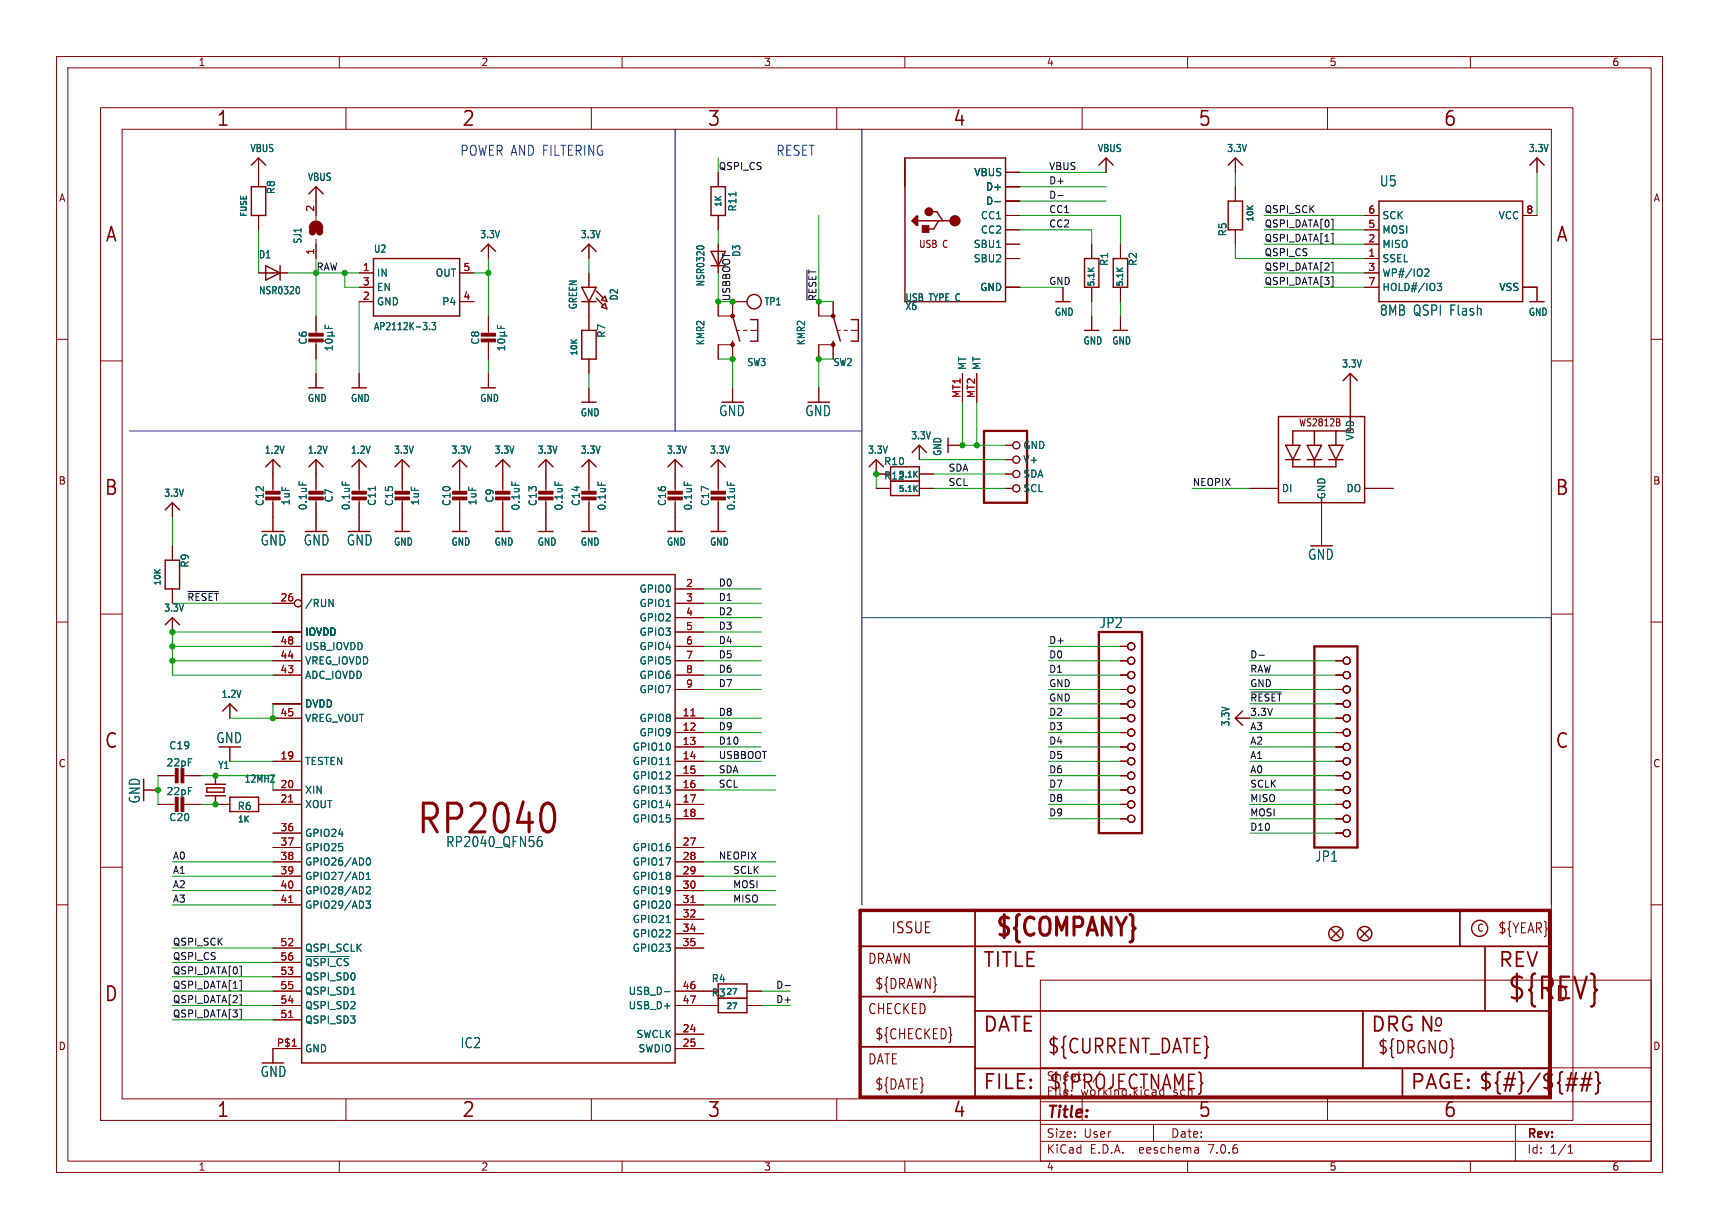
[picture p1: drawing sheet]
<svg xmlns="http://www.w3.org/2000/svg" width="304mm" height="217mm" viewBox="0 0 304 217" stroke-linecap="round" stroke-linejoin="round" font-family="sans-serif">
<defs><g id="words">
<text font-size="7.1" fill="#006464" x="73.4" y="148.1">RP2040</text>
<text font-size="5.3" fill="#840000" x="266.4" y="177.3">${REV}</text>
<text font-size="4.4" fill="#840000" x="175.7" y="166.3">${COMPANY}</text>
<g font-size="3.5" fill="#840000">
<text x="38.2" y="22.7">1</text>
<text x="81.6" y="22.7">2</text>
<text x="125" y="22.7">3</text>
<text x="168.4" y="22.7">4</text>
<text x="211.8" y="22.7">5</text>
<text x="255.1" y="22.7">6</text>
<text x="18.5" y="43.1">A</text>
<text x="275" y="43.1">A</text>
<text x="18.3" y="87.9">B</text>
<text x="274.9" y="87.9">B</text>
<text x="18.3" y="132.7">C</text>
<text x="274.9" y="132.7">C</text>
<text x="173.7" y="171.4">TITLE</text>
<text x="264.8" y="171.4">REV</text>
<text x="18.3" y="177.4">D</text>
<text x="274.9" y="177.4">D</text>
<text x="173.7" y="182.9">DATE</text>
<text x="242.3" y="182.9">DRG N</text>
<text x="185.1" y="186.7">${CURRENT_DATE}</text>
<text x="38.2" y="197.9">1</text>
<text x="81.6" y="197.9">2</text>
<text x="125" y="197.9">3</text>
<text x="168.4" y="197.9">4</text>
<text x="173.7" y="193">FILE:</text>
<text x="185.4" y="193">${PROJECTNAME}</text>
<text x="211.8" y="197.9">5</text>
<text x="249.3" y="193">PAGE: ${#}/${##}</text>
<text x="255.1" y="197.9">6</text>
</g>
<g font-size="3" fill="#840000">
<text x="253.4" y="181.9">o</text>
<text x="243.5" y="186.6">${DRGNO}</text>
</g>
<text font-size="2.8" fill="#840000" x="185" y="198.2">Title:</text>
<text font-size="2.7" fill="#840000" x="157.5" y="165.3">ISSUE</text>
<g font-size="2.5" fill="#0000c2">
<text x="81.3" y="27.7">POWER AND FILTERING</text>
<text x="137.2" y="27.7">RESET</text>
</g>
<g font-size="2.5" fill="#006464">
<text x="243.9" y="33.2">U5</text>
<text x="243.9" y="56">8MB QSPI Flash</text>
<text x="127.1" y="73.8">GND</text>
<text x="142.3" y="73.8">GND</text>
<text x="46" y="96.7">GND</text>
<text x="53.6" y="96.7">GND</text>
<text x="61.2" y="96.7">GND</text>
<text x="231.2" y="99.2">GND</text>
<text x="194.4" y="111.3">JP2</text>
<text x="38.2" y="131.6">GND</text>
<text x="25" y="142.2" transform="rotate(-90 25 142.2)">GND</text>
<text x="78.8" y="150">RP2040_QFN56</text>
<text x="232.5" y="152.6">JP1</text>
<text x="81.3" y="185.6">IC2</text>
<text x="46" y="190.6">GND</text>
</g>
<g font-size="2.5" fill="#840000">
<text x="264.8" y="165.3">${YEAR}</text>
<text x="153.4" y="170.7">DRAWN</text>
<text x="153.4" y="179.6">CHECKED</text>
<text x="154.6" y="175.2">${DRAWN}</text>
<text x="154.6" y="184">${CHECKED}</text>
<text x="153.4" y="188.5">DATE</text>
<text x="154.6" y="192.9">${DATE}</text>
</g>
<g font-size="2.1" fill="#840000">
<text x="185" y="191.3">Sheet:</text>
<text x="193.2" y="191.3">/</text>
<text x="185" y="194">File:</text>
<text x="191" y="194">working.kicad_sch</text>
<text x="185" y="201.4">Size:</text>
<text x="191.6" y="201.4">User</text>
<text x="207" y="201.4">Date:</text>
<text x="270" y="201.6">Rev:</text>
<text x="185" y="204.2">KiCad</text>
<text x="192.7" y="204.2">E.D.A.</text>
<text x="201.6" y="204.2">eeschema</text>
<text x="213.9" y="204.2">7.0.6</text>
<text x="270" y="204.2">Id:</text>
<text x="274" y="204.2">1/1</text>
</g>
<g font-size="1.8" fill="#840000">
<text x="35" y="11.9">1</text>
<text x="85" y="11.9">2</text>
<text x="135" y="11.9">3</text>
<text x="185" y="11.9">4</text>
<text x="235" y="11.9">5</text>
<text x="285" y="11.9">6</text>
<text x="10.3" y="35.9">A</text>
<text x="292.3" y="35.9">A</text>
<text x="162.4" y="44">USB C</text>
<text x="229.6" y="75.6">WS2812B</text>
<text x="10.3" y="85.9">B</text>
<text x="292.2" y="85.9">B</text>
<text x="10.3" y="135.9">C</text>
<text x="292.2" y="135.9">C</text>
<text x="261.1" y="165">C</text>
<text x="10.3" y="185.9">D</text>
<text x="292.2" y="185.9">D</text>
<text x="35" y="207.2">1</text>
<text x="85" y="207.2">2</text>
<text x="135" y="207.2">3</text>
<text x="185" y="207.2">4</text>
<text x="235" y="207.2">5</text>
<text x="285" y="207.2">6</text>
</g>
<g font-size="1.8" fill="#006464">
<text x="44.2" y="27.1">VBUS</text>
<text x="194" y="27.1">VBUS</text>
<text x="216.9" y="27.1">3.3V</text>
<text x="270.2" y="27.1">3.3V</text>
<text x="48.8" y="34.4" transform="rotate(-90 48.8 34.4)">R8</text>
<text x="54.3" y="32.2">VBUS</text>
<text x="172.2" y="31.3">VBUS</text>
<text x="174.2" y="33.9">D+</text>
<text x="130.4" y="37.5" transform="rotate(-90 130.4 37.5)">R11</text>
<text x="173.3" y="39">CC1</text>
<text x="173.3" y="41.5">CC2</text>
<text x="174.2" y="36.4">D-</text>
<text x="217.1" y="41.9" transform="rotate(-90 217.1 41.9)">R5</text>
<text x="244.3" y="41.5">MOSI</text>
<text x="244.3" y="39">SCK</text>
<text x="264.9" y="39">VCC</text>
<text x="45.7" y="45.9">D1</text>
<text x="53.5" y="43.2" transform="rotate(-90 53.5 43.2)">SJ1</text>
<text x="66" y="44.9">U2</text>
<text x="84.8" y="42.3">3.3V</text>
<text x="102.6" y="42.3">3.3V</text>
<text x="131.1" y="45.5" transform="rotate(-90 131.1 45.5)">D3</text>
<text x="172.1" y="44">SBU1</text>
<text x="172.1" y="46.6">SBU2</text>
<text x="196.1" y="47.1" transform="rotate(-90 196.1 47.1)">R1</text>
<text x="201.2" y="47.1" transform="rotate(-90 201.2 47.1)">R2</text>
<text x="244.3" y="46.6">SSEL</text>
<text x="244.3" y="44">MISO</text>
<text x="45.7" y="52.2">NSR0320</text>
<text x="66.5" y="49.1">IN</text>
<text x="66.5" y="51.7">EN</text>
<text x="76.9" y="49.1">OUT</text>
<text x="109.4" y="53.2" transform="rotate(-90 109.4 53.2)">D2</text>
<text x="124.7" y="50.7" transform="rotate(-90 124.7 50.7)">NSR0320</text>
<text x="160" y="53.5">USB TYPE C</text>
<text x="173.2" y="51.7">GND</text>
<text x="244.3" y="49.1">WP#/IO2</text>
<text x="244.3" y="51.7">HOLD#/IO3</text>
<text x="265" y="51.7">VSS</text>
<text x="66" y="58.6">AP2112K-3.3</text>
<text x="66.5" y="54.2">GND</text>
<text x="78.1" y="54.2">P4</text>
<text x="102.2" y="54.8" transform="rotate(-90 102.2 54.8)">GREEN</text>
<text x="107.2" y="59.8" transform="rotate(-90 107.2 59.8)">R7</text>
<text x="135.1" y="54.2">TP1</text>
<text x="160" y="55">X6</text>
<text x="186.4" y="56">GND</text>
<text x="270.2" y="56">GND</text>
<text x="54.5" y="61.1" transform="rotate(-90 54.5 61.1)">C6</text>
<text x="84.9" y="61.1" transform="rotate(-90 84.9 61.1)">C8</text>
<text x="124.7" y="61.2" transform="rotate(-90 124.7 61.2)">KMR2</text>
<text x="132.1" y="64.9">SW3</text>
<text x="142.5" y="61.2" transform="rotate(-90 142.5 61.2)">KMR2</text>
<text x="147.3" y="64.9">SW2</text>
<text x="171" y="65.5" transform="rotate(-90 171 65.5)">MT</text>
<text x="173.6" y="65.5" transform="rotate(-90 173.6 65.5)">MT</text>
<text x="191.5" y="61.1">GND</text>
<text x="196.6" y="61.1">GND</text>
<text x="237.2" y="65.2">3.3V</text>
<text x="54.3" y="71.3">GND</text>
<text x="61.9" y="71.3">GND</text>
<text x="84.8" y="71.3">GND</text>
<text x="102.6" y="73.8">GND</text>
<text x="161" y="77.9">3.3V</text>
<text x="239.6" y="78" transform="rotate(-90 239.6 78)">VDD</text>
<text x="46.7" y="80.4">1.2V</text>
<text x="54.3" y="80.4">1.2V</text>
<text x="61.9" y="80.4">1.2V</text>
<text x="69.6" y="80.4">3.3V</text>
<text x="79.7" y="80.4">3.3V</text>
<text x="87.3" y="80.4">3.3V</text>
<text x="95" y="80.4">3.3V</text>
<text x="102.6" y="80.4">3.3V</text>
<text x="117.8" y="80.4">3.3V</text>
<text x="125.4" y="80.4">3.3V</text>
<text x="153.4" y="80.4">3.3V</text>
<text x="156.2" y="82.5">R10</text>
<text x="166.7" y="80.7" transform="rotate(-90 166.7 80.7)">GND</text>
<text x="180.8" y="79.6">GND</text>
<text x="180.8" y="82.1">V+</text>
<text x="28.9" y="88.1">3.3V</text>
<text x="46.8" y="89.6" transform="rotate(-90 46.8 89.6)">C12</text>
<text x="51.4" y="89.5" transform="rotate(-90 51.4 89.5)">1uF</text>
<text x="59" y="89" transform="rotate(-90 59 89)">C7</text>
<text x="66.7" y="89.6" transform="rotate(-90 66.7 89.6)">C11</text>
<text x="69.7" y="89.6" transform="rotate(-90 69.7 89.6)">C15</text>
<text x="74.3" y="89.5" transform="rotate(-90 74.3 89.5)">1uF</text>
<text x="79.9" y="89.6" transform="rotate(-90 79.9 89.6)">C10</text>
<text x="84.4" y="89.5" transform="rotate(-90 84.4 89.5)">1uF</text>
<text x="87.5" y="89" transform="rotate(-90 87.5 89)">C9</text>
<text x="95.1" y="89.6" transform="rotate(-90 95.1 89.6)">C13</text>
<text x="102.7" y="89.6" transform="rotate(-90 102.7 89.6)">C14</text>
<text x="118" y="89.6" transform="rotate(-90 118 89.6)">C16</text>
<text x="125.6" y="89.6" transform="rotate(-90 125.6 89.6)">C17</text>
<text x="156.2" y="85">R12</text>
<text x="180.8" y="84.7">SDA</text>
<text x="180.8" y="87.2">SCL</text>
<text x="226.6" y="87.2">DI</text>
<text x="234.5" y="88.4" transform="rotate(-90 234.5 88.4)">GND</text>
<text x="238" y="87.2">DO</text>
<text x="54.4" y="90.3" transform="rotate(-90 54.4 90.3)">0.1uF</text>
<text x="62.1" y="90.3" transform="rotate(-90 62.1 90.3)">0.1uF</text>
<text x="92.1" y="90.4" transform="rotate(-90 92.1 90.4)">0.1uF</text>
<text x="99.7" y="90.4" transform="rotate(-90 99.7 90.4)">0.1uF</text>
<text x="107.3" y="90.4" transform="rotate(-90 107.3 90.4)">0.1uF</text>
<text x="122.5" y="90.4" transform="rotate(-90 122.5 90.4)">0.1uF</text>
<text x="130.2" y="90.4" transform="rotate(-90 130.2 90.4)">0.1uF</text>
<text x="33.6" y="100.5" transform="rotate(-90 33.6 100.5)">R9</text>
<text x="69.6" y="96.7">GND</text>
<text x="79.7" y="96.7">GND</text>
<text x="87.3" y="96.7">GND</text>
<text x="95" y="96.7">GND</text>
<text x="102.6" y="96.7">GND</text>
<text x="117.8" y="96.7">GND</text>
<text x="125.4" y="96.7">GND</text>
<text x="53.8" y="107.5">/RUN</text>
<text x="113" y="105">GPIO0</text>
<text x="113" y="107.5">GPIO1</text>
<text x="28.9" y="108.4">3.3V</text>
<text x="53.8" y="112.6">IOVDD</text>
<text x="113" y="110.1">GPIO2</text>
<text x="113" y="112.6">GPIO3</text>
<text x="53.8" y="117.7">VREG_IOVDD</text>
<text x="53.8" y="115.2">USB_IOVDD</text>
<text x="113" y="115.2">GPIO4</text>
<text x="113" y="117.7">GPIO5</text>
<text x="39.1" y="123.6">1.2V</text>
<text x="53.8" y="125.3">DVDD</text>
<text x="53.8" y="120.2">ADC_IOVDD</text>
<text x="113" y="120.2">GPIO6</text>
<text x="113" y="122.8">GPIO7</text>
<text x="53.8" y="127.9">VREG_VOUT</text>
<text x="113" y="127.9">GPIO8</text>
<text x="113" y="130.4">GPIO9</text>
<text x="217.6" y="128.6" transform="rotate(-90 217.6 128.6)">3.3V</text>
<text x="29.3" y="135.7">22pF</text>
<text x="29.8" y="132.7">C19</text>
<text x="38.5" y="136.2">Y1</text>
<text x="53.8" y="135.5">TESTEN</text>
<text x="111.8" y="132.9">GPIO10</text>
<text x="111.8" y="135.5">GPIO11</text>
<text x="29.3" y="140.8">22pF</text>
<text x="41.9" y="143.4">R6</text>
<text x="43.2" y="138.6">12MHZ</text>
<text x="53.8" y="140.6">XIN</text>
<text x="53.8" y="143.1">XOUT</text>
<text x="111.8" y="138">GPIO12</text>
<text x="111.8" y="140.6">GPIO13</text>
<text x="111.8" y="143.1">GPIO14</text>
<text x="29.8" y="145.4">C20</text>
<text x="53.8" y="148.2">GPIO24</text>
<text x="111.8" y="145.6">GPIO15</text>
<text x="53.8" y="150.7">GPIO25</text>
<text x="53.8" y="153.3">GPIO26/AD0</text>
<text x="53.8" y="155.8">GPIO27/AD1</text>
<text x="111.8" y="150.7">GPIO16</text>
<text x="111.8" y="153.3">GPIO17</text>
<text x="111.8" y="155.8">GPIO18</text>
<text x="53.8" y="158.3">GPIO28/AD2</text>
<text x="53.8" y="160.9">GPIO29/AD3</text>
<text x="111.8" y="158.3">GPIO19</text>
<text x="111.8" y="160.9">GPIO20</text>
<text x="111.8" y="163.4">GPIO21</text>
<text x="111.8" y="166">GPIO22</text>
<text x="53.8" y="168.5">QSPI_SCLK</text>
<text x="53.8" y="173.6">QSPI_SD0</text>
<text x="53.8" y="171">~{QSPI_CS}</text>
<text x="111.8" y="168.5">GPIO23</text>
<text x="125.7" y="173.9">R4</text>
<text x="53.8" y="178.7">QSPI_SD2</text>
<text x="53.8" y="176.1">QSPI_SD1</text>
<text x="111" y="176.1">USB_D-</text>
<text x="111" y="178.7">USB_D+</text>
<text x="125.7" y="176.4">R3</text>
<text x="53.8" y="181.2">QSPI_SD3</text>
<text x="112.4" y="183.7">SWCLK</text>
<text x="53.8" y="186.3">GND</text>
<text x="112.8" y="186.3">SWDIO</text>
</g>
<g font-size="1.8" fill="#a90000">
<text x="55.6" y="37.5" transform="rotate(-90 55.6 37.5)">2</text>
<text x="241.9" y="40.4">5</text>
<text x="241.9" y="37.8">6</text>
<text x="269.8" y="37.8">8</text>
<text x="55.6" y="45.2" transform="rotate(-90 55.6 45.2)">1</text>
<text x="241.9" y="45.5">1</text>
<text x="241.9" y="42.9">2</text>
<text x="64.1" y="48">1</text>
<text x="64.1" y="53.1">2</text>
<text x="64.1" y="50.5">3</text>
<text x="81.8" y="53.1">4</text>
<text x="81.8" y="48">5</text>
<text x="241.9" y="48">3</text>
<text x="241.9" y="50.5">7</text>
<text x="169.9" y="70.5" transform="rotate(-90 169.9 70.5)">MT1</text>
<text x="172.5" y="70.5" transform="rotate(-90 172.5 70.5)">MT2</text>
<text x="49.5" y="106.4">26</text>
<text x="121.2" y="103.9">2</text>
<text x="121.2" y="106.4">3</text>
<text x="121.2" y="109">4</text>
<text x="121.2" y="111.5">5</text>
<text x="49.5" y="119.1">43</text>
<text x="49.5" y="116.6">44</text>
<text x="49.5" y="114">48</text>
<text x="121.2" y="114">6</text>
<text x="121.2" y="116.6">7</text>
<text x="121.2" y="119.1">8</text>
<text x="121.2" y="121.7">9</text>
<text x="49.5" y="126.7">45</text>
<text x="120.6" y="126.7">11</text>
<text x="120.6" y="129.3">12</text>
<text x="120.6" y="131.8">13</text>
<text x="49.5" y="134.4">19</text>
<text x="120.6" y="134.4">14</text>
<text x="120.6" y="136.9">15</text>
<text x="49.5" y="139.4">20</text>
<text x="49.5" y="142">21</text>
<text x="120.6" y="139.4">16</text>
<text x="120.6" y="142">17</text>
<text x="49.5" y="147.1">36</text>
<text x="49.5" y="149.6">37</text>
<text x="120.6" y="144.5">18</text>
<text x="120.6" y="149.6">27</text>
<text x="49.5" y="152.1">38</text>
<text x="49.5" y="154.7">39</text>
<text x="120.6" y="152.1">28</text>
<text x="120.6" y="154.7">29</text>
<text x="49.5" y="157.2">40</text>
<text x="49.5" y="159.8">41</text>
<text x="120.6" y="157.2">30</text>
<text x="120.6" y="159.8">31</text>
<text x="49.5" y="167.4">52</text>
<text x="120.6" y="162.3">32</text>
<text x="120.6" y="164.8">34</text>
<text x="120.6" y="167.4">35</text>
<text x="49.5" y="172.5">53</text>
<text x="49.5" y="169.9">56</text>
<text x="49.5" y="177.5">54</text>
<text x="49.5" y="175">55</text>
<text x="120.6" y="175">46</text>
<text x="120.6" y="177.5">47</text>
<text x="48.9" y="185.2">P$1</text>
<text x="49.5" y="180.1">51</text>
<text x="120.6" y="182.6">24</text>
<text x="120.6" y="185.2">25</text>
</g>
<g font-size="1.7" fill="#0f0f0f">
<text x="127" y="30.1">QSPI_CS</text>
<text x="185.4" y="30.1">VBUS</text>
<text x="185.4" y="32.7">D+</text>
<text x="185.4" y="35.2">D-</text>
<text x="185.4" y="40.3">CC2</text>
<text x="185.4" y="37.8">CC1</text>
<text x="223.5" y="40.3">QSPI_DATA[0]</text>
<text x="223.5" y="37.8">QSPI_SCK</text>
<text x="55.9" y="47.9">RAW</text>
<text x="223.5" y="42.8">QSPI_DATA[1]</text>
<text x="223.5" y="47.9">QSPI_DATA[2]</text>
<text x="223.5" y="45.4">QSPI_CS</text>
<text x="129.2" y="53.3" transform="rotate(-90 129.2 53.3)">USBBOOT</text>
<text x="185.4" y="50.5">GND</text>
<text x="223.5" y="50.5">QSPI_DATA[3]</text>
<text x="167.6" y="83.5">SDA</text>
<text x="167.6" y="86">SCL</text>
<text x="210.8" y="86">NEOPIX</text>
<text x="33" y="106.3">~{RESET}</text>
<text x="127" y="103.8">D0</text>
<text x="127" y="106.3">D1</text>
<text x="127" y="114">D4</text>
<text x="127" y="108.9">D2</text>
<text x="127" y="111.4">D3</text>
<text x="185.4" y="114">D+</text>
<text x="127" y="116.5">D5</text>
<text x="127" y="119">D6</text>
<text x="185.4" y="116.5">D0</text>
<text x="185.4" y="119">D1</text>
<text x="221" y="119">RAW</text>
<text x="221" y="116.5">D-</text>
<text x="127" y="121.6">D7</text>
<text x="185.4" y="124.1">GND</text>
<text x="185.4" y="121.6">GND</text>
<text x="221" y="121.6">GND</text>
<text x="221" y="124.1">~{RESET}</text>
<text x="127" y="126.7">D8</text>
<text x="127" y="131.7">D10</text>
<text x="127" y="129.2">D9</text>
<text x="185.4" y="131.7">D4</text>
<text x="185.4" y="129.2">D3</text>
<text x="185.4" y="126.7">D2</text>
<text x="221" y="131.7">A2</text>
<text x="221" y="126.7">3.3V</text>
<text x="221" y="129.2">A3</text>
<text x="127" y="134.3">USBBOOT</text>
<text x="127" y="136.8">SDA</text>
<text x="185.4" y="134.3">D5</text>
<text x="185.4" y="136.8">D6</text>
<text x="221" y="134.3">A1</text>
<text x="221" y="136.8">A0</text>
<text x="127" y="139.4">SCL</text>
<text x="185.4" y="139.4">D7</text>
<text x="185.4" y="141.9">D8</text>
<text x="221" y="141.9">MISO</text>
<text x="221" y="139.4">SCLK</text>
<text x="185.4" y="144.4">D9</text>
<text x="221" y="147">D10</text>
<text x="221" y="144.4">MOSI</text>
<text x="30.5" y="154.6">A1</text>
<text x="30.5" y="152.1">A0</text>
<text x="127" y="152.1">NEOPIX</text>
<text x="129.5" y="154.6">SCLK</text>
<text x="30.5" y="157.1">A2</text>
<text x="30.5" y="159.7">A3</text>
<text x="129.5" y="159.7">MISO</text>
<text x="129.5" y="157.1">MOSI</text>
<text x="30.5" y="167.3">QSPI_SCK</text>
<text x="30.5" y="169.8">QSPI_CS</text>
<text x="30.5" y="172.4">QSPI_DATA[0]</text>
<text x="30.5" y="180">QSPI_DATA[3]</text>
<text x="30.5" y="174.9">QSPI_DATA[1]</text>
<text x="30.5" y="177.5">QSPI_DATA[2]</text>
<text x="137.2" y="177.5">D+</text>
<text x="137.2" y="174.9">D-</text>
</g>
<text font-size="1.7" fill="#009600" x="144.4" y="53.3" transform="rotate(-90 144.4 53.3)">~{RESET}</text>
<g font-size="1.4" fill="#006464">
<text x="43.9" y="38.5" transform="rotate(-90 43.9 38.5)">FUSE</text>
<text x="127.8" y="36.8" transform="rotate(-90 127.8 36.8)">1K</text>
<text x="221.9" y="39.4" transform="rotate(-90 221.9 39.4)">10K</text>
<text x="193.8" y="50.8" transform="rotate(-90 193.8 50.8)">5.1K</text>
<text x="198.8" y="50.8" transform="rotate(-90 198.8 50.8)">5.1K</text>
<text x="102.3" y="63" transform="rotate(-90 102.3 63)">10K</text>
<text x="158.7" y="87.3">5.1K</text>
<text x="158.7" y="84.7">5.1K</text>
<text x="28.7" y="103.7" transform="rotate(-90 28.7 103.7)">10K</text>
<text x="41.9" y="145.7">1K</text>
<text x="128.3" y="176.2">27</text>
<text x="128.3" y="178.7">27</text>
</g>
</g></defs>
<g fill="none" stroke="#840000" stroke-width=".18">
<path d="M10 10h284v197.3h-284zM12 12h280v193.3h-280zM17.8 19h260.3v179.1h-260.3zM60 10v2M61.2 19v3.9M104.6 19v3.9M110 10v2M148 19v3.9M160 10v2M191.3 19v3.9M210 10v2M234.7 19v3.9"/>
<path d="M260 10v2M21.6 22.9h252.7v171.4h-252.7zM45.7 27.9v5.1M45.7 38.1v2.5M55.9 33v6M127 30.5v2.5M127 38.1v2.5M177.8 38.1h2.5M177.8 30.5h2.5M177.8 33h2.5M177.8 35.6h2.5M195.6 27.9v2.6"/>
<path d="M218.4 27.9v2.6M218.4 33v2.6M241.3 38.1h2.5M269.2 38.1h2.6M271.8 27.9v2.6M10 60h2M45.7 48.3h5.1M55.9 42.3v3.4M55.9 55.9v3.3M63.5 53.3h2.5M63.5 48.3h2.5M63.5 50.8h2.5"/>
<path d="M81.3 53.3h2.5M81.3 48.3h2.5M86.4 43.2v2.5M86.4 55.9v3.3M104.1 43.2v2.5M104.1 48.3v2.5M104.1 53.3v5.1M127 53.3v2.6h2.5v-2.6h2.6M127 43.2v5.1M130.2 58.4h.6M131.4 58.4h.7M132.7 58.4h1.3"/>
<path d="M144.8 53.3v2.6h2.5v-2.6M148 58.4h.6M149.2 58.4h.7M150.5 58.4h1.3M177.8 45.7h2.5M177.8 43.2h2.5M177.8 50.8h2.5M177.8 40.6h2.5M188 50.8v2.5M193 43.2v2.5M193 50.8v2.5M193 55.9v2.5"/>
<path d="M198.1 43.2v2.5M198.1 50.8v2.5M198.1 55.9v2.5M218.4 40.6v2.6M241.3 45.7h2.5M241.3 43.2h2.5M241.3 48.3h2.5M241.3 50.8h2.5M241.3 40.6h2.5M269.2 50.8h2.6v2.5M292 60h2M17.8 63.8h3.8"/>
<path d="M55.9 60.2v3.3M55.9 66v2.6M63.5 66v2.6M86.4 60.2v3.3M86.4 66v2.6M104.1 63.5v2.5M104.1 68.6v2.5M127 63.5v-2.5h2.5v2.5M129.5 68.6v2.5M144.8 63.5v-2.5h2.5v2.5M144.8 68.6v2.5M162.6 78.7v2.6"/>
<path d="M167.6 78.7h2.6M170.2 66v5.1M172.7 66v5.1M177.8 78.7h1.3M236.9 74.8v.4M238.8 66v7.7M274.3 63.8h3.8M30.5 88.9v2.5M30.5 96.5v2.6M48.3 81.3v5.8M48.3 88.1v5.9M55.9 81.3v5.8"/>
<path d="M55.9 88.1v5.9M63.5 81.3v5.8M63.5 88.1v5.9M71.1 81.3v5.8M71.1 88.1v5.9M81.3 81.3v5.8M81.3 88.1v5.9M88.9 81.3v5.8M88.9 88.1v5.9M96.5 81.3v5.8M96.5 88.1v5.9M104.1 81.3v5.8"/>
<path d="M104.1 88.1v5.9M119.4 81.3v5.8M119.4 88.1v5.9M127 81.3v5.8M127 88.1v5.9M154.9 81.3v2.5h2.6M154.9 86.4h2.6M162.6 83.8h2.5M162.6 86.4h2.5M177.8 81.3h1.3M177.8 83.8h1.3M177.8 86.4h1.3"/>
<path d="M221 86.4h5.1M233.7 88.9v7.6M241.3 86.4h5.1M10 110h2M17.8 108.6h3.8M30.5 104.1v2.6M30.5 109.2v2.6M48.3 119.4h5M48.3 116.8h5M48.3 114.3h5M48.3 111.8h5M48.3 106.7h3.8"/>
<path d="M119.4 119.4h5.1M119.4 116.8h5.1M119.4 114.3h5.1M119.4 111.8h5.1M119.4 104.1h5.1M119.4 106.7h5.1M119.4 109.2h5.1M198.1 119.4h1.3M198.1 116.8h1.3M198.1 114.3h1.3M236.2 119.4h1.3M236.2 116.8h1.3"/>
<path d="M274.3 108.6h3.8M292 110h2M25.4 139.7h2.5M27.9 137.2h3.3M32.3 137.2h3.3M38.1 137.2h.1M40.6 124.5v2.5M40.6 132.1v2.5M48.3 124.5h5M48.3 139.7h5M48.3 134.6h5M48.3 127h5"/>
<path d="M119.4 121.9h5.1M119.4 139.7h5.1M119.4 137.2h5.1M119.4 134.6h5.1M119.4 132.1h5.1M119.4 129.5h5.1M119.4 127h5.1M198.1 124.5h1.3M198.1 121.9h1.3M198.1 139.7h1.3M198.1 137.2h1.3M198.1 134.6h1.3"/>
<path d="M198.1 132.1h1.3M198.1 129.5h1.3M198.1 127h1.3M218.4 127h2.6M236.2 124.5h1.3M236.2 121.9h1.3M236.2 139.7h1.3M236.2 137.2h1.3M236.2 134.6h1.3M236.2 132.1h1.3M236.2 129.5h1.3M236.2 127h1.3"/>
<path d="M10 160h2M17.8 153.4h3.8M27.9 142.2h3.3M32.3 142.2h3.3M38.1 142.2h.1M38.1 142.2h2.5M45.7 142.2h7.6M48.3 147.3h5M48.3 149.9h5M48.3 152.4h5M48.3 154.9h5M48.3 157.5h5"/>
<path d="M119.4 142.2h5.1M119.4 144.8h5.1M119.4 149.9h5.1M119.4 152.4h5.1M119.4 154.9h5.1M119.4 157.5h5.1M198.1 142.2h1.3M198.1 144.8h1.3M236.2 142.2h1.3M236.2 147.3h1.3M236.2 144.8h1.3M274.3 153.4h3.8"/>
<path d="M292 160h2M48.3 175.3h5M48.3 177.8h5M48.3 160h5M48.3 167.6h5M48.3 172.7h5M48.3 170.2h5M119.4 175.3h7.6M119.4 177.8h7.6M119.4 160h5.1M119.4 162.6h5.1M119.4 165.1h5.1"/>
<path d="M119.4 167.6h5.1M132.1 175.3h2.5M132.1 177.8h2.5M184 173.3h108v32h-108zM48.3 180.3h5M53.3 185.4h-5v2.6M61.2 194.3v3.8M104.6 194.3v3.8M119.4 182.9h5.1M119.4 185.4h5.1M148 194.3v3.8M184 198.8h108"/>
<path d="M184 194.8h108M184 188.8h108M191.3 194.3v3.8M204 198.8v3M234.7 194.3v3.8M268 198.8v6.5M60 205.3v2M110 205.3v2M160 205.3v2M184 201.8h108M210 205.3v2M211.8 203l.1 .9"/>
<path d="M211.9 203.8l-.1 .1M211.9 203.3h-.1M260 205.3v2M277.3 203.9h.8M277.3 202.8l.4-.4v1.5"/>
<circle cx="179.7" cy="78.7" r=".63"/>
<circle cx="179.7" cy="86.4" r=".63"/>
<circle cx="179.7" cy="81.3" r=".63"/>
<circle cx="179.7" cy="83.8" r=".63"/>
<circle cx="52.7" cy="106.7" r=".63"/>
<circle cx="200" cy="116.8" r=".63"/>
<circle cx="200" cy="119.4" r=".63"/>
<circle cx="200" cy="114.3" r=".63"/>
<circle cx="238.1" cy="116.8" r=".63"/>
<circle cx="238.1" cy="119.4" r=".63"/>
<circle cx="200" cy="124.5" r=".63"/>
<circle cx="200" cy="132.1" r=".63"/>
<circle cx="200" cy="129.5" r=".63"/>
<circle cx="200" cy="127" r=".63"/>
<circle cx="200" cy="121.9" r=".63"/>
<circle cx="200" cy="139.7" r=".63"/>
<circle cx="200" cy="134.6" r=".63"/>
<circle cx="200" cy="137.2" r=".63"/>
<circle cx="238.1" cy="132.1" r=".63"/>
<circle cx="238.1" cy="121.9" r=".63"/>
<circle cx="238.1" cy="129.5" r=".63"/>
<circle cx="238.1" cy="127" r=".63"/>
<circle cx="238.1" cy="124.5" r=".63"/>
<circle cx="238.1" cy="139.7" r=".63"/>
<circle cx="238.1" cy="134.6" r=".63"/>
<circle cx="238.1" cy="137.2" r=".63"/>
<circle cx="200" cy="144.8" r=".63"/>
<circle cx="200" cy="142.2" r=".63"/>
<circle cx="238.1" cy="144.8" r=".63"/>
<circle cx="238.1" cy="147.3" r=".63"/>
<circle cx="238.1" cy="142.2" r=".63"/>
</g>
<g fill="#840000" stroke="#840000" stroke-width=".18">
<path d="M32 141h.5v2.5h-.5z"/>
<path d="M31 141h.5v2.5h-.5z"/>
<path d="M32 135.9h.5v2.5h-.5z"/>
<path d="M31 135.9h.5v2.5h-.5z"/>
<path d="M125.7 87.9h2.6v.5h-2.6z"/>
<path d="M125.7 86.9h2.6v.5h-2.6z"/>
<path d="M118.1 87.9h2.5v.5h-2.5z"/>
<path d="M118.1 86.9h2.5v.5h-2.5z"/>
<path d="M47 87.9h2.5v.5h-2.5z"/>
<path d="M47 86.9h2.5v.5h-2.5z"/>
<path d="M62.2 86.9h2.6v.5h-2.6z"/>
<path d="M62.2 87.9h2.6v.5h-2.6z"/>
<path d="M54.6 86.9h2.5v.5h-2.5z"/>
<path d="M54.6 87.9h2.5v.5h-2.5z"/>
<path d="M102.9 87.9h2.5v.5h-2.5z"/>
<path d="M102.9 86.9h2.5v.5h-2.5z"/>
<path d="M80 87.9h2.5v.5h-2.5z"/>
<path d="M80 86.9h2.5v.5h-2.5z"/>
<path d="M87.6 87.9h2.6v.5h-2.6z"/>
<path d="M87.6 86.9h2.6v.5h-2.6z"/>
<path d="M54.6 59.9h2.5v.6h-2.5z"/>
<path d="M54.6 58.9h2.5v.5h-2.5z"/>
<path d="M85.1 59.9h2.5v.6h-2.5z"/>
<path d="M85.1 58.9h2.5v.5h-2.5z"/>
<path d="M69.8 87.9h2.6v.5h-2.6z"/>
<path d="M69.8 86.9h2.6v.5h-2.6z"/>
<path d="M163.1 39.9h1.2v1.2h-1.2z"/>
<path d="M95.2 87.9h2.6v.5h-2.6z"/>
<path d="M95.2 86.9h2.6v.5h-2.6z"/>
<circle cx="129.5" cy="55.9" r=".33"/>
<circle cx="129.5" cy="61" r=".33"/>
<circle cx="164.3" cy="37.4" r=".7"/>
<circle cx="147.3" cy="55.9" r=".33"/>
<circle cx="147.3" cy="61" r=".33"/>
</g>
<g fill="none" stroke="#840000" stroke-width=".25">
<path d="M44.4 33h2.6v5.1h-2.6zM44.4 29.2l1.3-1.3 1.3 1.3M54.6 34.3l1.3-1.3 1.2 1.3M125.7 33h2.6v5.1h-2.6zM160 27.9h17.8v25.4h-17.8zM160 27.9v5.1M161.5 39l.4-.4v.8l-.2-.2v-.2M162.1 38.2h.2v1.6h-.2l-.8-.8zM162.1 38.2v1.4M162.3 39h6.6M164.7 37.4h1l1 1.6M166 39l-.9 1.5h-1.2"/>
<path d="M194.3 29.2l1.3-1.3 1.2 1.3M217.2 35.6h2.5v5h-2.5zM217.2 29.2l1.2-1.3 1.3 1.3M243.8 35.6h25.4v17.7h-25.4zM270.5 29.2l1.3-1.3 1.2 1.3M47 47l2.5 1.3-2.5 1.2zM49.5 47v2.5M66 45.7h15.3v10.2h-15.3zM85.1 44.4l1.3-1.2 1.2 1.2M102.9 53.3h2.5M102.9 58.4h2.5v5.1h-2.5zM102.9 50.8h2.5l-1.3 2.5z"/>
<path d="M102.9 44.4l1.2-1.2 1.3 1.2M105.4 51.4l1.3 1.3M105.4 52.7l1.3 1.3M106.4 53l.6-.6 .3 .9zM106.4 54.3l.6-.6 .3 .9zM125.7 44.4h2.6l-1.3 2.6zM125.7 47h2.6M129.5 55.9l1.3 4.4M132.7 56.5h1.3v3.8h-1.3M147.3 55.9l1.3 4.4M150.5 56.5h1.3v3.8h-1.3M186.7 53.3h2.5"/>
<path d="M191.8 58.4h2.5M191.8 45.7h2.5v5.1h-2.5zM196.8 58.4h2.6M196.8 45.7h2.6v5.1h-2.6zM270.5 53.3h2.5M54.6 68.6h2.5M62.2 68.6h2.6M85.1 68.6h2.5M102.9 71.1h2.5M129.5 60.3v.7M147.3 60.3v.7M167.6 77.5v2.5"/>
<path d="M226.1 73.7h15.2v15.2h-15.2zM227.3 78.7h2.6l-1.3 2.6zM231.1 78.7h2.6l-1.3 2.6zM232.4 76.2v2.5M234.9 78.7h2.6l-1.3 2.6zM236.2 76.2v2.5M237.5 67.3l1.3-1.3 1.2 1.3M238.8 73.7v2.5h-10.2v2.5M29.2 99.1h2.5v5h-2.5zM29.2 90.2l1.3-1.3 1.2 1.3M47 82.5l1.3-1.2 1.2 1.2M54.6 82.5l1.3-1.2 1.2 1.2"/>
<path d="M62.2 82.5l1.3-1.2 1.3 1.2M69.8 94h2.6M69.8 82.5l1.3-1.2 1.3 1.2M80 94h2.5M80 82.5l1.3-1.2 1.2 1.2M87.6 94h2.6M87.6 82.5l1.3-1.2 1.3 1.2M95.2 94h2.6M95.2 82.5l1.3-1.2 1.3 1.2M102.9 94h2.5M102.9 82.5l1.2-1.2 1.3 1.2M118.1 94h2.5"/>
<path d="M118.1 82.5l1.3-1.2 1.2 1.2M125.7 94h2.6M125.7 82.5l1.3-1.2 1.3 1.2M153.7 82.5l1.2-1.2 1.3 1.2M157.5 82.5h5.1v5.1h-5.1zM157.5 85.1h5.1M161.3 80l1.3-1.3 1.2 1.3M227.3 81.3h2.6M228.6 81.3v1.2h7.6v-1.2M231.1 81.3h2.6M232.4 81.3v1.2M234.9 81.3h2.6"/>
<path d="M29.2 110.5l1.3-1.3 1.2 1.3M53.3 101.6h66.1v86.4h-66.1zM36.3 138.7h3.6M36.6 139.3h3v.8h-3zM38.1 137.2v1.5M39.4 125.7l1.2-1.2 1.3 1.2M219.7 125.7l-1.3 1.3 1.3 1.3M36.3 140.7h3.6M38.1 140.7v1.5M40.6 141h5.1v2.5h-5.1zM127 174h5.1v5.1h-5.1zM127 176.5h5.1"/>
<path d="M235.5 164.3l1.5 1.6M237 164.3l-1.5 1.6M240.5 164.3l1.6 1.6M242.1 164.3l-1.6 1.6"/>
<circle cx="133.3" cy="53.3" r="1.27"/>
<circle cx="236.2" cy="165.1" r="1.27"/>
<circle cx="241.3" cy="165.1" r="1.27"/>
<circle cx="261.6" cy="164.2" r="1.42"/>
</g>
<path d="M174 76.2h7.6v12.7h-7.6zM194.3 111.8h7.6v35.5h-7.6zM232.4 114.3h7.6v35.6h-7.6z" fill="none" stroke="#840000" stroke-width=".41"/>
<g fill="none" stroke="#006464" stroke-width=".18">
<path d="M130.1 34v.7M175.9 35.7h1M52.7 50.7a.88 .88 0 0 1 0 1.3M57.5 57.5v.6h1.3M57.9 59.4h1.3M57.9 58.8h.7M58.1 57.7v.4M58.6 58.8l.2 .2v.2l-.2 .2M58.8 58.6l-.2 .2M76 58.2v.1M76.4 57h.6l-.3 .5 .3 .1v.6l-.2 .1-.4-.1M88 57.5v.6h1.2"/>
<path d="M88.4 59.4h1.3M88.4 58.8h.7M88.6 57.7v.4M89.1 58.8l.1 .2v.2l-.1 .2M89.2 58.6l-.1 .2M123.2 43.7a.88 .88 0 0 1 1.3 0M252 47.6h.4l.3 .3-.8 .9h.8M254.1 50.1h.8l-.4 .5 .4 .1v.6l-.2 .1-.6-.1M57.6 60.1a.69 .69 0 0 1 1.2 .3 .72 .72 0 0 1-1.3-.1zM58.8 61.2v.7M58.8 61.5h-1.3l.4 .4M88 60.1a.75 .75 0 0 1 1.2 .3 .72 .72 0 0 1-1.2-.1z"/>
<path d="M89.2 61.5h-1.2l.3 .4M89.2 61.2v.7M52.9 85.2v.6M60.5 85.2v.6M66.4 86v.7M90.5 85.2v.6M98.1 85.2v.6M105.7 85.2v.6M121 85.2v.6M128.6 85.2v.6M58.2 106l.7 1.3v-1.3M117.8 135.2h.7"/>
<path d="M64.7 159.3h.8l-.4 .5 .3 .1v.6l-.1 .1-.6-.1M64.8 156.9l.5-.1 .2 .4-.8 .9h.8M64.8 155.5h.7M64.8 154.6l.3-.4v1.3M64.9 151.8l.2-.1a.68 .68 0 0 1 .4 .6 .68 .68 0 0 1-.4 .7l-.2-.1-.1-.4zM54.1 169.1h7.6M62.1 175.8h.7M117.5 175.4h1M117.8 163.1h.7"/>
</g>
<path d="M152.1 161h121.9v33h-121.9z" fill="none" stroke="#840000" stroke-width=".61"/>
<path d="M152.1 176.2h20.3M152.1 167.3h121.9M172.4 161v33M172.4 178.8h101.6M241 178.8v10.1M258.1 161v6.3M262.6 167.3v11.5M152.1 185.1h20.3M172.4 188.9h101.6M248 188.9v5.1" fill="none" stroke="#840000" stroke-width=".3"/>
<path d="M276.9 191.8h1.8M277.1 190.8h1.9M278.7 189.7l-.7 3.2M279.4 191.8h1.9M279.7 190.8h1.8M280.4 189.7l-.7 3.2M281.3 189.7l-.8 3.2M282.1 189.5l.4 .2 .1 .2v1.2l.3 .4-.3 .3v1.2l-.1 .3-.4 .1" fill="none" stroke="#840000" stroke-width=".32"/>
<path d="M168.2 182.9l.1 .1-.1 .1" fill="none" stroke="#840000" stroke-width=".19"/>
<circle cx="168.9" cy="39" r=".5" fill="none" stroke="#840000" stroke-width="1"/>
<path d="M55.2 41a.64 .64 0 0 1 .7-.6 .64 .64 0 0 1 .6 .6M55.2 40.3a.64 .64 0 0 1 .7-.7 .64 .64 0 0 1 .6 .7" fill="none" stroke="#840000" stroke-width="1.3"/>
<path d="M97.1 142a1.86 1.86 0 0 1 1 2 3.6 3.6 0 0 1-.6 2.9l-.4 .2" fill="none" stroke="#840000" stroke-width=".54"/>
<path d="M122.2 126.6h.7M51 141.8h.8M51 159.6h.8M122.2 159.6h.7M51 179.9h.8M51.7 185h.7" fill="none" stroke="#a90000" stroke-width=".18"/>
<g fill="none" stroke="#0f0f0f" stroke-width=".18">
<path d="M187.1 34.6h.9M235.4 38.8h.3v1.8h-.3M142.7 47.7v5.4M235.4 41.3h.3v1.8h-.3M235.4 46.4h.3v1.8h-.3M235.4 48.9h.3v1.8h-.3M33.2 104.6h5.4M222.6 115.9h1M221.2 122.4h5.4M42.4 178.5h.3v1.8h-.3M42.4 170.9h.3v1.7h-.3M42.4 173.4h.3v1.8h-.3"/>
<path d="M42.4 175.9h.3v1.8h-.3M138.8 174.3h.9"/>
</g>
<path d="M119.4 22.9v53.3M152.4 22.9v137.1M22.9 76.2h129.5M152.4 109.2h121.9v50.8" fill="none" stroke="#0000c2" stroke-width=".18"/>
<g fill="none" stroke="#009600" stroke-width=".18">
<path d="M127 27.9v2.6M144.8 38.1v15.2h2.5M180.3 38.1h17.8v5.1M180.3 33h15.3M180.3 35.6h15.3M180.3 30.5h15.3M218.4 30.5v2.5M223.5 38.1h17.8M271.8 30.5v7.6M45.7 40.6v7.7M50.8 48.3h12.7M55.9 45.7v10.2"/>
<path d="M61 48.3v2.5h2.5M63.5 53.3v12.7M83.8 48.3h2.6M86.4 45.7v10.2M104.1 45.7v2.6M127 48.3v5h2.5M127 40.6v2.6M180.3 50.8h7.7M180.3 40.6h12.7v2.6M193 53.3v2.6M198.1 53.3v2.6M218.4 43.2v2.5h22.9"/>
<path d="M223.5 50.8h17.8M223.5 48.3h17.8M223.5 40.6h17.8M223.5 43.2h17.8M55.9 63.5v2.5M86.4 63.5v2.5M104.1 66v2.6M127 63.5h2.5v5.1M147.3 63.5h-2.5v5.1M170.2 71.1v7.6h7.6M172.7 71.1v7.6M30.5 91.4v5.1"/>
<path d="M154.9 83.8v2.6M162.6 81.3h15.2M165.1 86.4h12.7M165.1 83.8h12.7M210.8 86.4h10.2M30.5 116.8h17.8M30.5 114.3h17.8M30.5 106.7h17.8M48.3 111.8h-17.8v7.6h17.8M124.5 119.4h10.1M124.5 116.8h10.1M124.5 114.3h10.1"/>
<path d="M124.5 111.8h10.1M124.5 109.2h10.1M124.5 106.7h10.1M124.5 104.1h10.1M185.4 119.4h12.7M185.4 116.8h12.7M185.4 114.3h12.7M221 119.4h15.2M221 116.8h15.2M27.9 137.2v5M35.6 137.2h12.7v2.5M40.6 134.6h7.7"/>
<path d="M48.3 124.5v2.5h-7.7M124.5 139.7h12.7M124.5 134.6h10.1M124.5 137.2h12.7M124.5 132.1h10.1M124.5 127h10.1M124.5 129.5h10.1M124.5 121.9h10.1M185.4 139.7h12.7M185.4 134.6h12.7M185.4 137.2h12.7M185.4 132.1h12.7"/>
<path d="M185.4 127h12.7M185.4 129.5h12.7M185.4 121.9h12.7M185.4 124.5h12.7M221 139.7h15.2M221 134.6h15.2M221 137.2h15.2M221 132.1h15.2M221 127h15.2M221 129.5h15.2M221 121.9h15.2M221 124.5h15.2"/>
<path d="M30.5 154.9h17.8M30.5 157.5h17.8M30.5 152.4h17.8M35.6 142.2h2.5M124.5 154.9h12.7M124.5 157.5h12.7M124.5 152.4h12.7M185.4 144.8h12.7M185.4 142.2h12.7M221 144.8h15.2M221 142.2h15.2M221 147.3h15.2"/>
<path d="M30.5 167.6h17.8M30.5 160h17.8M30.5 175.3h17.8M30.5 177.8h17.8M30.5 172.7h17.8M30.5 170.2h17.8M124.5 160h12.7M134.6 175.3h5.1M134.6 177.8h5.1M30.5 180.3h17.8"/>
</g>
<g fill="#009600" stroke="#009600" stroke-width=".18">
<circle cx="38.1" cy="137.2" r=".46"/>
<circle cx="38.1" cy="142.2" r=".46"/>
<circle cx="27.9" cy="139.7" r=".46"/>
<circle cx="30.5" cy="116.8" r=".46"/>
<circle cx="30.5" cy="114.3" r=".46"/>
<circle cx="48.3" cy="127" r=".46"/>
<circle cx="61" cy="48.3" r=".46"/>
<circle cx="55.9" cy="48.3" r=".46"/>
<circle cx="144.8" cy="63.5" r=".46"/>
<circle cx="129.5" cy="63.5" r=".46"/>
<circle cx="30.5" cy="111.8" r=".46"/>
<circle cx="170.2" cy="78.7" r=".46"/>
<circle cx="154.9" cy="83.8" r=".46"/>
<circle cx="172.7" cy="78.7" r=".46"/>
<circle cx="86.4" cy="48.3" r=".46"/>
<circle cx="127" cy="53.3" r=".46"/>
<circle cx="129.5" cy="53.3" r=".46"/>
</g>
<use href="#words"/>
</svg>
